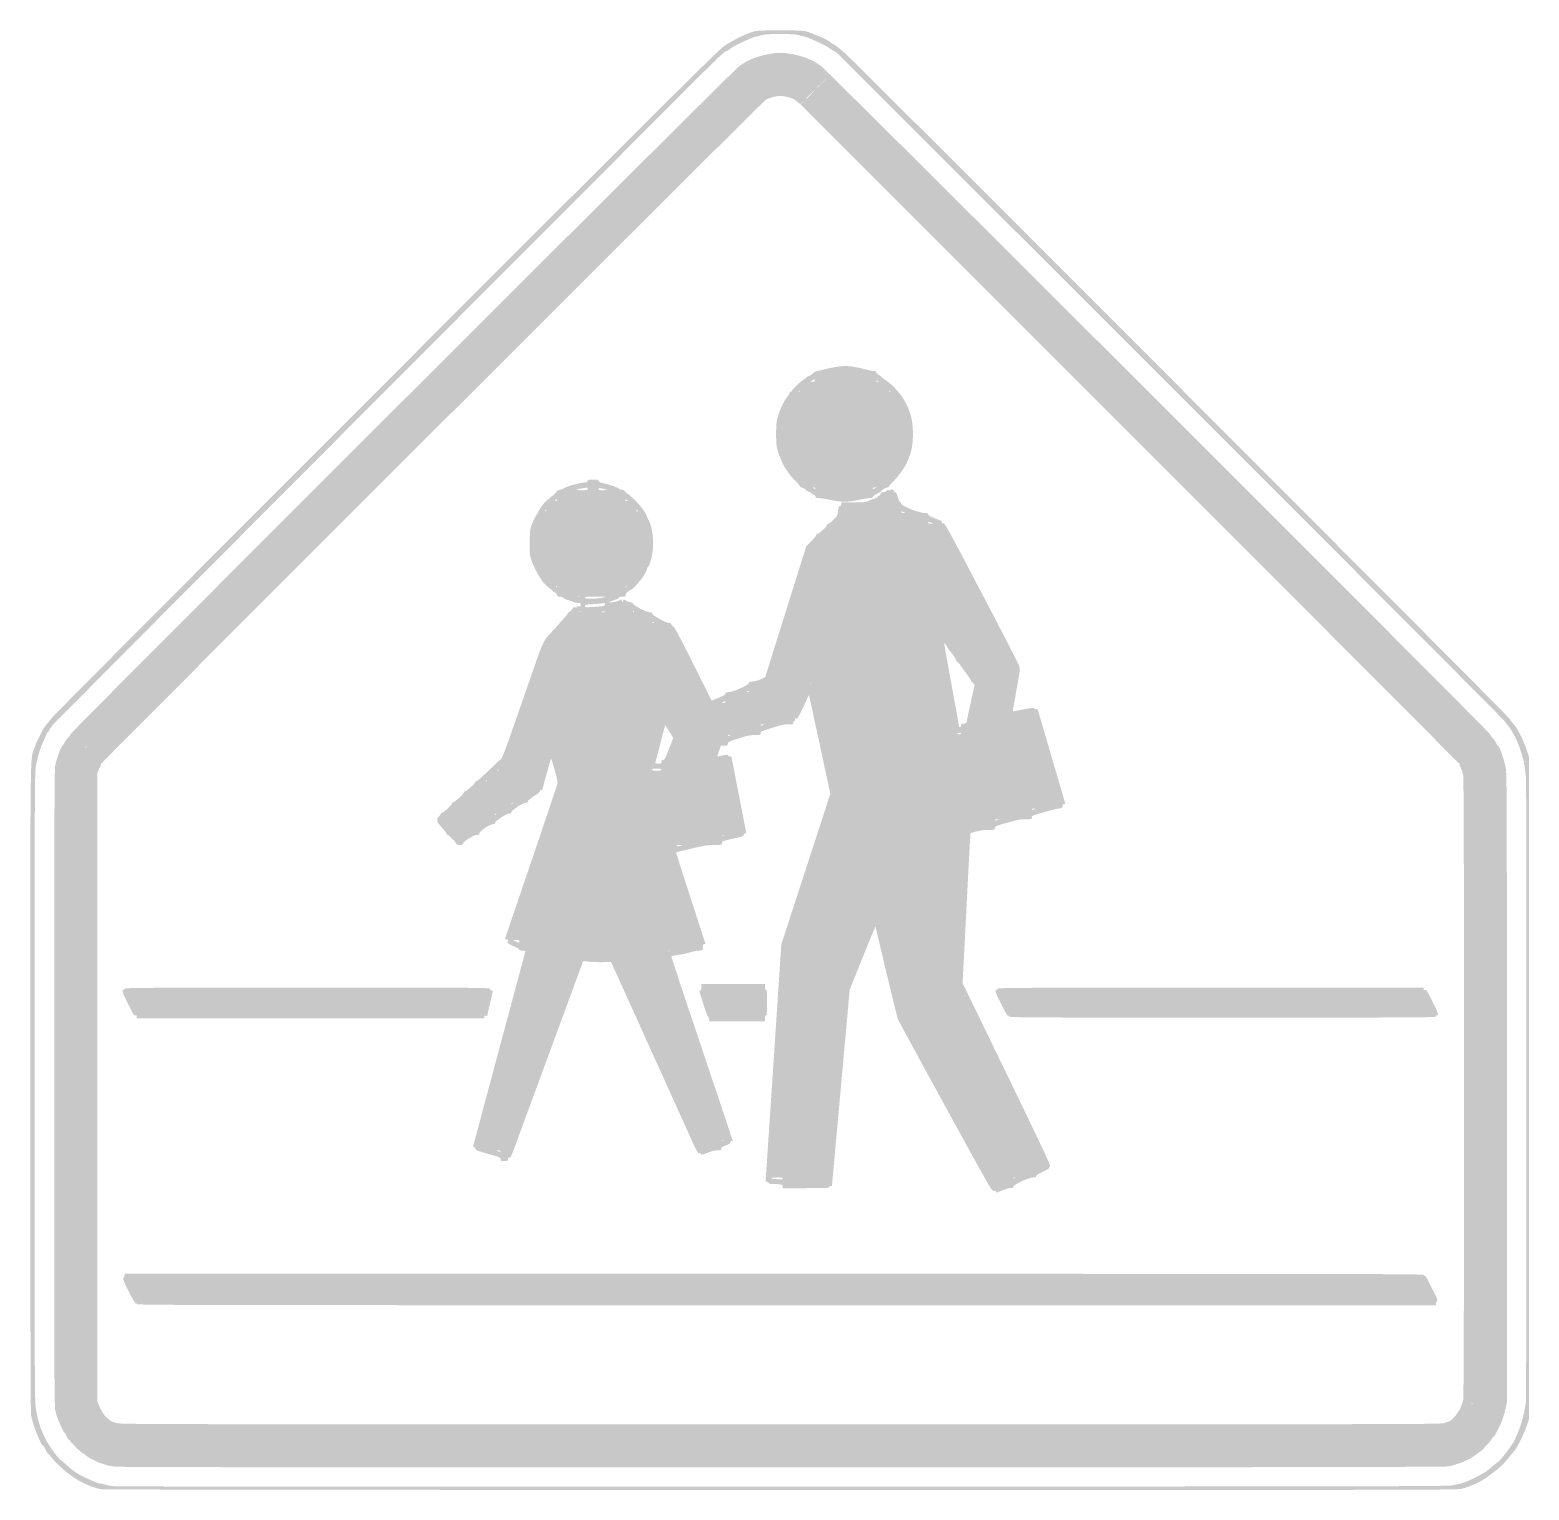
# Model space of a CAD drawing. Header units: inches. Extents: x -0.5 to 0.5, y -0.487 to 0.487.
import ezdxf

# ---------------------------------------------------------------- set-up
doc = ezdxf.new("R2010")
doc.units = ezdxf.units.IN
doc.header["$MEASUREMENT"] = 0

msp = doc.modelspace()

# ---------------------------------------------------------------- hatches: boundary and pattern name
h = msp.add_hatch(color=7)
edge = h.paths.add_edge_path()
edge.add_spline(control_points=[(-0.4531, -0.48657), (-0.46063, -0.4848), (-0.46702, -0.48179), (-0.47362, -0.4769), (-0.47809, -0.4736), (-0.48369, -0.46833), (-0.48591, -0.46536), (-0.48694, -0.46398), (-0.48796, -0.46286), (-0.48818, -0.46286), (-0.4884, -0.46286), (-0.48914, -0.46168), (-0.48982, -0.46024), (-0.49051, -0.4588), (-0.49125, -0.45762), (-0.49148, -0.45762), (-0.49281, -0.45762), (-0.49843, -0.44348), (-0.4995, -0.43741), (-0.49984, -0.43547), (-0.5, -0.36746), (-0.5, -0.21876), (-0.5, 0.01772), (-0.50023, -0.00062), (-0.49718, 0.00827), (-0.49551, 0.01317), (-0.49119, 0.02156), (-0.4893, 0.0236), (-0.48859, 0.02437), (-0.48685, 0.0265), (-0.48544, 0.02833), (-0.48403, 0.03017), (-0.38361, 0.13102), (-0.26227, 0.25246), (-0.06958, 0.44531), (-0.04109, 0.47365), (-0.03714, 0.47638), (-0.03092, 0.48067), (-0.02172, 0.48512), (-0.0166, 0.48631), (-0.01309, 0.48713), (0.01354, 0.48713), (0.01704, 0.48632), (0.02089, 0.48542), (0.03243, 0.48038), (0.03345, 0.47914), (0.03375, 0.47879), (0.03497, 0.478), (0.03616, 0.4774), (0.03736, 0.47679), (0.0409, 0.47393), (0.04405, 0.47105), (0.05474, 0.46124), (0.48349, 0.03175), (0.48617, 0.02816), (0.4876, 0.02625), (0.48927, 0.02415), (0.48987, 0.0235), (0.49093, 0.02236), (0.4921, 0.02038), (0.49485, 0.01508), (0.49556, 0.01373), (0.49695, 0.01026), (0.49795, 0.00738)], knot_values=[0, 0, 0, 0, 1, 1, 1, 2, 2, 2, 3, 3, 3, 4, 4, 4, 5, 5, 5, 6, 6, 6, 7, 7, 7, 8, 8, 8, 9, 9, 9, 10, 10, 10, 11, 11, 11, 12, 12, 12, 13, 13, 13, 14, 14, 14, 15, 15, 15, 16, 16, 16, 17, 17, 17, 18, 18, 18, 19, 19, 19, 20, 20, 20, 21, 21, 21, 21], degree=3, periodic=0)
edge.add_line((0.49795, 0.00738), (0.49976, 0.00214))
edge.add_line((0.49976, 0.00214), (0.49976, -0.21881))
edge.add_line((0.49976, -0.21881), (0.49976, -0.43976))
edge.add_line((0.49976, -0.43976), (0.49816, -0.44452))
edge.add_spline(control_points=[(0.49816, -0.44452), (0.49634, -0.44996), (0.49175, -0.4591), (0.48979, -0.4612), (0.48906, -0.46198), (0.48743, -0.46401), (0.48615, -0.46571), (0.48386, -0.46878), (0.47941, -0.47302), (0.47619, -0.47523), (0.47527, -0.47585), (0.47356, -0.47715), (0.47238, -0.47811), (0.46846, -0.48129), (0.45984, -0.48524), (0.45427, -0.4864), (0.45106, -0.48707), (0.4063, -0.48714), (-0.00024, -0.48708), (-0.2799, -0.48705), (-0.45191, -0.48685), (-0.4531, -0.48657)], knot_values=[0, 0, 0, 0, 1, 1, 1, 2, 2, 2, 3, 3, 3, 4, 4, 4, 5, 5, 5, 6, 6, 6, 7, 7, 7, 7], degree=3, periodic=0)
edge = h.paths.add_edge_path(flags=0)
edge.add_spline(control_points=[(0.44871, -0.48401), (0.4506, -0.48359), (0.45302, -0.48307), (0.4541, -0.48284), (0.45781, -0.48207), (0.46944, -0.47633), (0.47238, -0.47381), (0.47655, -0.47025), (0.47867, -0.46857), (0.47897, -0.46857), (0.47948, -0.46857), (0.48633, -0.4601), (0.48766, -0.45782), (0.48834, -0.45666), (0.48903, -0.45582), (0.48921, -0.45595), (0.48938, -0.45608), (0.48943, -0.45606), (0.48931, -0.4559), (0.48919, -0.45573), (0.48986, -0.45407), (0.49081, -0.45221), (0.49333, -0.44719), (0.49564, -0.44004), (0.49681, -0.43357)], knot_values=[0, 0, 0, 0, 1, 1, 1, 2, 2, 2, 3, 3, 3, 4, 4, 4, 5, 5, 5, 6, 6, 6, 7, 7, 7, 8, 8, 8, 8], degree=3, periodic=0)
edge.add_line((0.49681, -0.43357), (0.49784, -0.42786))
edge.add_line((0.49784, -0.42786), (0.49799, -0.22238))
edge.add_spline(control_points=[(0.49799, -0.22238), (0.4981, -0.07577), (0.498, -0.0152), (0.49763, -0.01095), (0.49697, -0.00352), (0.49619, 0.00037), (0.49412, 0.00643), (0.49127, 0.01475), (0.4888, 0.01928), (0.48354, 0.02586), (0.48182, 0.028), (0.38159, 0.12856), (0.2608, 0.24931), (0.14002, 0.37006), (0.04033, 0.4697), (0.03929, 0.47073), (0.03824, 0.47176), (0.03656, 0.47297), (0.03556, 0.47343), (0.03456, 0.4739), (0.03338, 0.47466), (0.03294, 0.47513), (0.03175, 0.47642), (0.01752, 0.48286), (0.01586, 0.48286), (0.01532, 0.48286), (0.01394, 0.48321), (0.0128, 0.48365), (0.00976, 0.48479), (-0.00925, 0.48479), (-0.01232, 0.48364), (-0.01347, 0.48321), (-0.01484, 0.48286), (-0.01538, 0.48286), (-0.01732, 0.48286), (-0.03123, 0.47639), (-0.03303, 0.47465), (-0.03378, 0.47393), (-0.03459, 0.47331), (-0.03482, 0.47327), (-0.03505, 0.47324), (-0.03546, 0.47319), (-0.03572, 0.47315), (-0.03599, 0.47312), (-0.03733, 0.47207), (-0.0387, 0.47082), (-0.04007, 0.46956), (-0.04151, 0.46826), (-0.0419, 0.46793), (-0.04512, 0.46519), (-0.48357, 0.02534), (-0.48509, 0.02333), (-0.48617, 0.02189), (-0.48733, 0.02013), (-0.48765, 0.01942), (-0.48797, 0.01871), (-0.48847, 0.01826), (-0.48876, 0.01842), (-0.48905, 0.01859), (-0.48914, 0.01856), (-0.48895, 0.01835), (-0.48877, 0.01815), (-0.48939, 0.01645), (-0.49033, 0.01459), (-0.49288, 0.00953), (-0.49517, 0.00235), (-0.49621, -0.00381), (-0.4971, -0.00916), (-0.49712, -0.01411), (-0.49713, -0.21857), (-0.49713, -0.42282), (-0.49711, -0.42799), (-0.49621, -0.43357), (-0.4948, -0.44237), (-0.49166, -0.45077), (-0.48722, -0.45757), (-0.48455, -0.46168), (-0.48092, -0.46638), (-0.48006, -0.46686), (-0.47963, -0.46709), (-0.4782, -0.46827), (-0.47688, -0.46948), (-0.47173, -0.47418), (-0.46961, -0.47572), (-0.46548, -0.47777), (-0.45874, -0.48112), (-0.45455, -0.48286), (-0.45324, -0.48286), (-0.45257, -0.48286), (-0.45109, -0.48319), (-0.44994, -0.4836), (-0.44879, -0.48401), (-0.44582, -0.48449), (-0.44333, -0.48467), (-0.44085, -0.48485), (-0.23989, -0.48495), (0.00324, -0.48488), (0.40539, -0.48478), (0.44559, -0.4847), (0.44871, -0.48401)], knot_values=[0, 0, 0, 0, 1, 1, 1, 2, 2, 2, 3, 3, 3, 4, 4, 4, 5, 5, 5, 6, 6, 6, 7, 7, 7, 8, 8, 8, 9, 9, 9, 10, 10, 10, 11, 11, 11, 12, 12, 12, 13, 13, 13, 14, 14, 14, 15, 15, 15, 16, 16, 16, 17, 17, 17, 18, 18, 18, 19, 19, 19, 20, 20, 20, 21, 21, 21, 22, 22, 22, 23, 23, 23, 24, 24, 24, 25, 25, 25, 26, 26, 26, 27, 27, 27, 28, 28, 28, 29, 29, 29, 30, 30, 30, 31, 31, 31, 32, 32, 32, 33, 33, 33, 33], degree=3, periodic=0)
edge = h.paths.add_edge_path(flags=0)
edge.add_spline(control_points=[(0.49797, -0.00066), (0.49781, -0.00051), (0.4974, -0.00049), (0.49705, -0.00063), (0.49667, -0.00078), (0.49679, -0.00089), (0.49734, -0.00091), (0.49784, -0.00094), (0.49812, -0.00082), (0.49797, -0.00066)], knot_values=[0, 0, 0, 0, 1, 1, 1, 2, 2, 2, 3, 3, 3, 3], degree=3, periodic=0)
h = msp.add_hatch(color=7)
edge = h.paths.add_edge_path()
edge.add_spline(control_points=[(-0.44305, -0.47156), (-0.44608, -0.47125), (-0.44919, -0.47066), (-0.44997, -0.47026), (-0.45074, -0.46985), (-0.45168, -0.46952), (-0.45205, -0.46952), (-0.45325, -0.46952), (-0.46164, -0.46537), (-0.46262, -0.46429), (-0.46314, -0.46371), (-0.46432, -0.46285), (-0.46524, -0.46238), (-0.46615, -0.46191), (-0.46847, -0.45984), (-0.47038, -0.45778), (-0.47502, -0.4528), (-0.47521, -0.45255), (-0.476, -0.45067), (-0.47637, -0.44978), (-0.47686, -0.44905), (-0.47708, -0.44905), (-0.47782, -0.44905), (-0.48223, -0.43883), (-0.48314, -0.435), (-0.48402, -0.43129), (-0.48405, -0.42585), (-0.48405, -0.21905), (-0.48405, -0.04571), (-0.48393, -0.00635), (-0.48342, -0.0039), (-0.48226, 0.00168), (-0.47938, 0.00952), (-0.47849, 0.00952), (-0.47828, 0.00952), (-0.47781, 0.01023), (-0.47745, 0.0111), (-0.47709, 0.01196), (-0.47623, 0.01328), (-0.47554, 0.01402), (-0.47485, 0.01477), (-0.47355, 0.01647), (-0.47265, 0.01781), (-0.47023, 0.02141), (-0.03209, 0.4592), (-0.02738, 0.46272), (-0.02217, 0.46663), (-0.01714, 0.46888), (-0.01, 0.47052), (-0.00207, 0.47233), (0.00253, 0.47233), (0.01048, 0.47053), (0.0177, 0.46888), (0.0225, 0.46674), (0.02772, 0.46283), (0.03256, 0.4592), (0.47064, 0.0215), (0.47313, 0.01781), (0.47403, 0.01647), (0.47533, 0.01477), (0.47602, 0.01402), (0.4767, 0.01328), (0.47756, 0.01196), (0.47793, 0.0111), (0.47829, 0.01023), (0.47876, 0.00952), (0.47897, 0.00952), (0.47991, 0.00952), (0.48264, 0.00193), (0.48412, -0.00479), (0.48497, -0.00867), (0.485, -0.016), (0.485, -0.21881)], knot_values=[0, 0, 0, 0, 1, 1, 1, 2, 2, 2, 3, 3, 3, 4, 4, 4, 5, 5, 5, 6, 6, 6, 7, 7, 7, 8, 8, 8, 9, 9, 9, 10, 10, 10, 11, 11, 11, 12, 12, 12, 13, 13, 13, 14, 14, 14, 15, 15, 15, 16, 16, 16, 17, 17, 17, 18, 18, 18, 19, 19, 19, 20, 20, 20, 21, 21, 21, 22, 22, 22, 23, 23, 23, 24, 24, 24, 24], degree=3, periodic=0)
edge.add_line((0.485, -0.21881), (0.485, -0.42881))
edge.add_line((0.485, -0.42881), (0.48387, -0.43375))
edge.add_spline(control_points=[(0.48387, -0.43375), (0.48288, -0.43811), (0.4813, -0.44258), (0.47999, -0.44476), (0.47975, -0.44515), (0.47898, -0.44671), (0.47828, -0.44821), (0.47759, -0.44972), (0.47685, -0.45095), (0.47665, -0.45095), (0.47645, -0.45095), (0.47554, -0.45208), (0.47462, -0.45345), (0.47371, -0.45483), (0.47219, -0.45665), (0.47124, -0.45751), (0.4703, -0.45837), (0.46952, -0.45925), (0.46952, -0.45947), (0.46952, -0.45969), (0.46861, -0.46048), (0.4675, -0.46123), (0.46639, -0.46198), (0.46461, -0.46329), (0.46355, -0.46413), (0.46158, -0.46571), (0.45379, -0.46952), (0.45255, -0.46952), (0.45217, -0.46952), (0.45124, -0.46984), (0.45049, -0.47023), (0.44974, -0.47062), (0.44713, -0.47116), (0.44468, -0.47144), (0.43783, -0.47222), (-0.43565, -0.47234), (-0.44305, -0.47156)], knot_values=[0, 0, 0, 0, 1, 1, 1, 2, 2, 2, 3, 3, 3, 4, 4, 4, 5, 5, 5, 6, 6, 6, 7, 7, 7, 8, 8, 8, 9, 9, 9, 10, 10, 10, 11, 11, 11, 12, 12, 12, 12], degree=3, periodic=0)
edge = h.paths.add_edge_path(flags=0)
edge.add_spline(control_points=[(0.44333, -0.44235), (0.44477, -0.44183), (0.44625, -0.44133), (0.44662, -0.44126), (0.44801, -0.44096), (0.45206, -0.43629), (0.45367, -0.43311), (0.4546, -0.43127), (0.45559, -0.4284), (0.45588, -0.42668), (0.45662, -0.42227), (0.45662, -0.01487), (0.45588, -0.01046), (0.45559, -0.00874), (0.4548, -0.00625), (0.45413, -0.00492), (0.45345, -0.00359), (0.45305, -0.00233), (0.45324, -0.00212), (0.45342, -0.00192), (0.45332, -0.0019), (0.45301, -0.00207), (0.45269, -0.00226), (0.45233, -0.00203), (0.45218, -0.00155), (0.45203, -0.00109), (0.35334, 0.09785), (0.23287, 0.21832)], knot_values=[0, 0, 0, 0, 1, 1, 1, 2, 2, 2, 3, 3, 3, 4, 4, 4, 5, 5, 5, 6, 6, 6, 7, 7, 7, 8, 8, 8, 9, 9, 9, 9], degree=3, periodic=0)
edge.add_line((0.23287, 0.21832), (0.01383, 0.43736))
edge.add_line((0.01383, 0.43736), (0.01512, 0.4388))
edge.add_line((0.01512, 0.4388), (0.01641, 0.44024))
edge.add_line((0.01641, 0.44024), (0.01504, 0.43897))
edge.add_line((0.01504, 0.43897), (0.01367, 0.43769))
edge.add_line((0.01367, 0.43769), (0.0122, 0.43873))
edge.add_spline(control_points=[(0.0122, 0.43873), (0.01139, 0.4393), (0.01051, 0.44002), (0.01024, 0.44033), (0.00955, 0.44115), (0.00592, 0.4424), (0.00281, 0.44288), (-0.00081, 0.44345), (-0.00492, 0.44269), (-0.00931, 0.44063), (-0.01084, 0.43992), (-0.45072, 0.00033), (-0.45166, -0.00141), (-0.45195, -0.00196), (-0.4524, -0.00224), (-0.45264, -0.00204), (-0.45289, -0.00183), (-0.45295, -0.00185), (-0.45278, -0.00206), (-0.4526, -0.00228), (-0.45308, -0.00378), (-0.45385, -0.0054)], knot_values=[0, 0, 0, 0, 1, 1, 1, 2, 2, 2, 3, 3, 3, 4, 4, 4, 5, 5, 5, 6, 6, 6, 7, 7, 7, 7], degree=3, periodic=0)
edge.add_line((-0.45385, -0.0054), (-0.45524, -0.00833))
edge.add_line((-0.45524, -0.00833), (-0.45524, -0.21816))
edge.add_line((-0.45524, -0.21816), (-0.45524, -0.428))
edge.add_line((-0.45524, -0.428), (-0.45387, -0.43136))
edge.add_spline(control_points=[(-0.45387, -0.43136), (-0.45268, -0.43427), (-0.45104, -0.4369), (-0.44956, -0.43825), (-0.44729, -0.44033), (-0.44623, -0.44121), (-0.44588, -0.44131), (-0.44566, -0.44137), (-0.4443, -0.44184), (-0.44286, -0.44236), (-0.44026, -0.4433), (-0.43715, -0.4433), (0.00024, -0.4433), (0.4395, -0.4433), (0.44072, -0.4433), (0.44333, -0.44235)], knot_values=[0, 0, 0, 0, 1, 1, 1, 2, 2, 2, 3, 3, 3, 4, 4, 4, 5, 5, 5, 5], degree=3, periodic=0)
edge = h.paths.add_edge_path(flags=0)
edge.add_spline(control_points=[(0.46225, -0.42924), (0.46209, -0.42908), (0.46168, -0.42906), (0.46134, -0.4292), (0.46096, -0.42935), (0.46107, -0.42946), (0.46163, -0.42949), (0.46213, -0.42951), (0.46241, -0.42939), (0.46225, -0.42924)], knot_values=[0, 0, 0, 0, 1, 1, 1, 2, 2, 2, 3, 3, 3, 3], degree=3, periodic=0)
edge = h.paths.add_edge_path(flags=0)
edge.add_spline(control_points=[(-0.46232, 0.00893), (-0.46173, 0.00968), (-0.46174, 0.0097), (-0.4625, 0.00911), (-0.46329, 0.00849), (-0.46355, 0.0081), (-0.46315, 0.0081), (-0.46305, 0.0081), (-0.46268, 0.00847), (-0.46232, 0.00893)], knot_values=[0, 0, 0, 0, 1, 1, 1, 2, 2, 2, 3, 3, 3, 3], degree=3, periodic=0)
edge = h.paths.add_edge_path(flags=0)
edge.add_spline(control_points=[(0.02062, 0.44405), (0.02215, 0.44575), (0.02332, 0.44714), (0.02323, 0.44714), (0.02314, 0.44714), (0.02169, 0.44575), (0.02, 0.44405), (0.01831, 0.44235), (0.01714, 0.44095), (0.01739, 0.44095), (0.01765, 0.44095), (0.0191, 0.44235), (0.02062, 0.44405)], knot_values=[0, 0, 0, 0, 1, 1, 1, 2, 2, 2, 3, 3, 3, 4, 4, 4, 4], degree=3, periodic=0)
edge = h.paths.add_edge_path(flags=0)
edge.add_line((0.02811, 0.45179), (0.03167, 0.45548))
edge.add_line((0.03167, 0.45548), (0.02798, 0.45192))
edge.add_spline(control_points=[(0.02798, 0.45192), (0.02595, 0.44996), (0.02429, 0.4483), (0.02429, 0.44823), (0.02429, 0.44788), (0.0248, 0.44836), (0.02811, 0.45179)], knot_values=[0, 0, 0, 0, 1, 1, 1, 2, 2, 2, 2], degree=3, periodic=0)
h = msp.add_hatch(color=7)
edge = h.paths.add_edge_path()
edge.add_spline(control_points=[(0.03357, 0.17359), (0.03095, 0.17421), (0.02768, 0.17473), (0.02631, 0.17474), (0.02416, 0.17476), (0.02381, 0.17489), (0.02381, 0.17568), (0.02381, 0.17619), (0.02338, 0.17674), (0.02286, 0.1769), (0.02234, 0.17707), (0.02155, 0.17757), (0.02111, 0.17801), (0.02067, 0.17845), (0.02013, 0.17884), (0.01991, 0.17887), (0.0197, 0.1789), (0.01934, 0.17896), (0.01912, 0.17899), (0.01889, 0.17902), (0.01812, 0.17959), (0.0174, 0.18026), (0.01668, 0.18093), (0.01547, 0.1816), (0.01471, 0.18175), (0.01395, 0.1819), (0.01333, 0.18231), (0.01333, 0.18265), (0.01333, 0.18299), (0.01189, 0.18474), (0.01012, 0.18653), (0.00835, 0.18832), (0.00642, 0.19053), (0.00582, 0.19144), (0.00522, 0.19235), (0.00418, 0.19395), (0.00349, 0.195), (0.00187, 0.19748), (-0.00034, 0.20272), (-0.00153, 0.2069), (-0.0023, 0.20959), (-0.00248, 0.21168), (-0.00248, 0.21762), (-0.00248, 0.22356), (-0.0023, 0.22565), (-0.00153, 0.22833), (0.00013, 0.23419), (0.00234, 0.23883), (0.00558, 0.24332), (0.00605, 0.24396), (0.00659, 0.24489), (0.00678, 0.24537), (0.00699, 0.24588), (0.00737, 0.24611), (0.00769, 0.24591), (0.00801, 0.24571), (0.00811, 0.24577), (0.00794, 0.24606), (0.00759, 0.24662), (0.01369, 0.25252), (0.01607, 0.25394), (0.01692, 0.25444), (0.01762, 0.25503), (0.01762, 0.25525), (0.01762, 0.25559), (0.01915, 0.25632), (0.02001, 0.25641), (0.02026, 0.25643), (0.02126, 0.25722), (0.02283, 0.25863), (0.0233, 0.25906), (0.02441, 0.25953), (0.0253, 0.25967), (0.02618, 0.25982), (0.02958, 0.26059), (0.03286, 0.26139), (0.04056, 0.26327), (0.04546, 0.26334), (0.05297, 0.26166), (0.05592, 0.261), (0.05899, 0.26025), (0.0598, 0.25999), (0.0606, 0.25973), (0.06194, 0.25952), (0.06277, 0.25952), (0.06394, 0.25952), (0.06429, 0.25932), (0.06429, 0.25863), (0.06429, 0.25808), (0.06484, 0.2575), (0.06571, 0.25714), (0.0665, 0.25682), (0.06714, 0.25639), (0.06714, 0.2562), (0.06714, 0.256), (0.06859, 0.25486), (0.07036, 0.25367), (0.07559, 0.25013), (0.08112, 0.24387), (0.08397, 0.23824), (0.08756, 0.23117), (0.08877, 0.22596), (0.08877, 0.21762), (0.08877, 0.20927), (0.08756, 0.20407), (0.08397, 0.19698), (0.08232, 0.19373), (0.07831, 0.18842), (0.07529, 0.18549), (0.07395, 0.18419), (0.07286, 0.18286), (0.07286, 0.18252), (0.07286, 0.18218), (0.07241, 0.1819), (0.07186, 0.1819), (0.07088, 0.1819), (0.06832, 0.18041), (0.06738, 0.17928), (0.06711, 0.17896), (0.06577, 0.17813), (0.0644, 0.17744), (0.06303, 0.17674), (0.0619, 0.17586), (0.0619, 0.17547), (0.0619, 0.17495), (0.06134, 0.17476), (0.0598, 0.17476), (0.05865, 0.17476), (0.05544, 0.17423), (0.05267, 0.17357), (0.04607, 0.17201), (0.0402, 0.17202), (0.03357, 0.17359)], knot_values=[0, 0, 0, 0, 1, 1, 1, 2, 2, 2, 3, 3, 3, 4, 4, 4, 5, 5, 5, 6, 6, 6, 7, 7, 7, 8, 8, 8, 9, 9, 9, 10, 10, 10, 11, 11, 11, 12, 12, 12, 13, 13, 13, 14, 14, 14, 15, 15, 15, 16, 16, 16, 17, 17, 17, 18, 18, 18, 19, 19, 19, 20, 20, 20, 21, 21, 21, 22, 22, 22, 23, 23, 23, 24, 24, 24, 25, 25, 25, 26, 26, 26, 27, 27, 27, 28, 28, 28, 29, 29, 29, 30, 30, 30, 31, 31, 31, 32, 32, 32, 33, 33, 33, 34, 34, 34, 35, 35, 35, 36, 36, 36, 37, 37, 37, 38, 38, 38, 39, 39, 39, 40, 40, 40, 41, 41, 41, 42, 42, 42, 43, 43, 43, 44, 44, 44, 44], degree=3, periodic=0)
edge = h.paths.add_edge_path(flags=0)
edge.add_spline(control_points=[(0.06425, 0.18173), (0.06436, 0.18183), (0.06387, 0.1819), (0.06317, 0.1819), (0.06235, 0.1819), (0.0619, 0.18165), (0.0619, 0.18117), (0.0619, 0.18057), (0.06209, 0.18054), (0.06298, 0.181), (0.06357, 0.18131), (0.06414, 0.18164), (0.06425, 0.18173)], knot_values=[0, 0, 0, 0, 1, 1, 1, 2, 2, 2, 3, 3, 3, 4, 4, 4, 4], degree=3, periodic=0)
edge = h.paths.add_edge_path(flags=0)
edge.add_spline(control_points=[(0.02381, 0.18143), (0.02381, 0.18169), (0.02333, 0.1819), (0.02274, 0.1819), (0.02187, 0.18189), (0.0218, 0.1818), (0.02238, 0.18143), (0.0233, 0.18083), (0.02381, 0.18083), (0.02381, 0.18143)], knot_values=[0, 0, 0, 0, 1, 1, 1, 2, 2, 2, 3, 3, 3, 3], degree=3, periodic=0)
edge = h.paths.add_edge_path(flags=0)
edge.add_spline(control_points=[(0.01333, 0.24619), (0.01333, 0.24645), (0.01324, 0.24667), (0.01312, 0.24667), (0.01301, 0.24667), (0.01278, 0.24645), (0.01262, 0.24619), (0.01246, 0.24593), (0.01255, 0.24571), (0.01283, 0.24571), (0.01311, 0.24571), (0.01333, 0.24593), (0.01333, 0.24619)], knot_values=[0, 0, 0, 0, 1, 1, 1, 2, 2, 2, 3, 3, 3, 4, 4, 4, 4], degree=3, periodic=0)
edge = h.paths.add_edge_path(flags=0)
edge.add_spline(control_points=[(0.07381, 0.24592), (0.07381, 0.24604), (0.0736, 0.24627), (0.07333, 0.24643), (0.07307, 0.24659), (0.07286, 0.2465), (0.07286, 0.24622), (0.07286, 0.24594), (0.07307, 0.24571), (0.07333, 0.24571), (0.0736, 0.24571), (0.07381, 0.24581), (0.07381, 0.24592)], knot_values=[0, 0, 0, 0, 1, 1, 1, 2, 2, 2, 3, 3, 3, 4, 4, 4, 4], degree=3, periodic=0)
edge = h.paths.add_edge_path(flags=0)
edge.add_spline(control_points=[(0.02333, 0.25335), (0.02333, 0.25414), (0.02318, 0.25423), (0.0225, 0.25384), (0.02029, 0.25258), (0.0202, 0.2524), (0.02179, 0.25239), (0.02303, 0.25238), (0.02333, 0.25257), (0.02333, 0.25335)], knot_values=[0, 0, 0, 0, 1, 1, 1, 2, 2, 2, 3, 3, 3, 3], degree=3, periodic=0)
edge = h.paths.add_edge_path(flags=0)
edge.add_spline(control_points=[(0.06571, 0.25286), (0.06479, 0.25345), (0.06429, 0.25345), (0.06429, 0.25286), (0.06429, 0.2526), (0.06477, 0.25238), (0.06536, 0.25239), (0.06622, 0.25239), (0.06629, 0.25248), (0.06571, 0.25286)], knot_values=[0, 0, 0, 0, 1, 1, 1, 2, 2, 2, 3, 3, 3, 3], degree=3, periodic=0)
h = msp.add_hatch(color=7)
edge = h.paths.add_edge_path()
edge.add_spline(control_points=[(0.14428, -0.28868), (0.14426, -0.28759), (0.14341, -0.28707), (0.1425, -0.28756), (0.1416, -0.28804), (0.13951, -0.28437), (0.11029, -0.23101), (0.09311, -0.19963), (0.07884, -0.17333), (0.07858, -0.17257), (0.07815, -0.17132), (0.06383, -0.11171), (0.06379, -0.11101), (0.06378, -0.11085), (0.05992, -0.12025), (0.0552, -0.1319)], knot_values=[0, 0, 0, 0, 1, 1, 1, 2, 2, 2, 3, 3, 3, 4, 4, 4, 5, 5, 5, 5], degree=3, periodic=0)
edge.add_line((0.0552, -0.1319), (0.04662, -0.1531))
edge.add_line((0.04662, -0.1531), (0.04069, -0.21857))
edge.add_spline(control_points=[(0.04069, -0.21857), (0.03743, -0.25458), (0.03476, -0.2841), (0.03476, -0.28417), (0.03476, -0.28423), (0.03433, -0.28429), (0.03381, -0.28429), (0.03328, -0.28429), (0.03286, -0.2846), (0.03286, -0.285), (0.03286, -0.28562), (0.03082, -0.28571), (0.01738, -0.28571)], knot_values=[0, 0, 0, 0, 1, 1, 1, 2, 2, 2, 3, 3, 3, 4, 4, 4, 4], degree=3, periodic=0)
edge.add_line((0.01738, -0.28571), (0.0019, -0.28571))
edge.add_line((0.0019, -0.28571), (0.0019, -0.28459))
edge.add_spline(control_points=[(0.0019, -0.28459), (0.0019, -0.28361), (0.00162, -0.28342), (-0.0003, -0.28316), (-0.00152, -0.28299), (-0.00366, -0.28286), (-0.00507, -0.28286), (-0.00702, -0.28286), (-0.00762, -0.28269), (-0.00762, -0.28214), (-0.00762, -0.28173), (-0.00805, -0.28143), (-0.00863, -0.28143), (-0.00959, -0.28143), (-0.00962, -0.28127), (-0.00933, -0.27798), (-0.00917, -0.27608), (-0.00678, -0.24044), (-0.00402, -0.19878)], knot_values=[0, 0, 0, 0, 1, 1, 1, 2, 2, 2, 3, 3, 3, 4, 4, 4, 5, 5, 5, 6, 6, 6, 6], degree=3, periodic=0)
edge.add_line((-0.00402, -0.19878), (0.00098, -0.12303))
edge.add_line((0.00098, -0.12303), (0.01733, -0.07277))
edge.add_line((0.01733, -0.07277), (0.03368, -0.0225))
edge.add_line((0.03368, -0.0225), (0.02733, 0.00696))
edge.add_spline(control_points=[(0.02733, 0.00696), (0.02384, 0.02317), (0.02063, 0.038), (0.02021, 0.03992)], knot_values=[0, 0, 0, 0, 1, 1, 1, 1], degree=3, periodic=0)
edge.add_line((0.02021, 0.03992), (0.01944, 0.04341))
edge.add_line((0.01944, 0.04341), (0.01561, 0.0353))
edge.add_spline(control_points=[(0.01561, 0.0353), (0.01209, 0.02785), (0.01169, 0.02722), (0.01084, 0.02768), (0.01003, 0.02811), (0.00995, 0.02805), (0.01023, 0.02718), (0.01045, 0.02647), (0.01033, 0.02619), (0.00979, 0.02619), (0.00932, 0.02619), (0.00905, 0.02576), (0.00905, 0.025), (0.00905, 0.02384), (0.00896, 0.02381), (0.00565, 0.02381), (0.00289, 0.02381), (0.00085, 0.02336), (-0.0053, 0.02141), (-0.01236, 0.01917), (-0.01286, 0.01893), (-0.01286, 0.01784), (-0.01286, 0.01669), (-0.01294, 0.01667), (-0.01679, 0.01663), (-0.02011, 0.0166), (-0.02177, 0.01626), (-0.02762, 0.01436), (-0.03413, 0.01225), (-0.03453, 0.01205), (-0.03467, 0.01082), (-0.03481, 0.00961), (-0.03498, 0.00952), (-0.03709, 0.00952)], knot_values=[0, 0, 0, 0, 1, 1, 1, 2, 2, 2, 3, 3, 3, 4, 4, 4, 5, 5, 5, 6, 6, 6, 7, 7, 7, 8, 8, 8, 9, 9, 9, 10, 10, 10, 11, 11, 11, 11], degree=3, periodic=0)
edge.add_line((-0.03709, 0.00952), (-0.03935, 0.00952))
edge.add_line((-0.03935, 0.00952), (-0.04061, 0.00593))
edge.add_line((-0.04061, 0.00593), (-0.04188, 0.00234))
edge.add_line((-0.04188, 0.00234), (-0.04011, 0.00265))
edge.add_spline(control_points=[(-0.04011, 0.00265), (-0.03913, 0.00282), (-0.03754, 0.00312), (-0.03658, 0.00333), (-0.03521, 0.00361), (-0.03476, 0.00354), (-0.03455, 0.00298), (-0.03438, 0.00256), (-0.03391, 0.00237), (-0.03335, 0.00251), (-0.03257, 0.00272), (-0.03235, 0.00239), (-0.03193, 0.00031), (-0.03166, -0.00104), (-0.02951, -0.01211), (-0.02715, -0.02429), (-0.02479, -0.03646), (-0.02274, -0.04702), (-0.02259, -0.04774), (-0.02235, -0.04885), (-0.02246, -0.04905), (-0.02333, -0.04905), (-0.0241, -0.04905), (-0.02428, -0.04926), (-0.02408, -0.04991), (-0.02384, -0.05067), (-0.0245, -0.05093), (-0.0294, -0.05206), (-0.0385, -0.05414), (-0.03857, -0.05417), (-0.03857, -0.0555), (-0.03857, -0.05666), (-0.03858, -0.05667), (-0.0436, -0.05667), (-0.04798, -0.05667), (-0.04989, -0.05697), (-0.05857, -0.05905), (-0.06405, -0.06036), (-0.06864, -0.06143), (-0.06879, -0.06143), (-0.06893, -0.06143), (-0.06905, -0.0618), (-0.06905, -0.06225), (-0.06905, -0.06285), (-0.05104, -0.11856), (-0.04965, -0.12226), (-0.04951, -0.12262), (-0.04983, -0.12286), (-0.05046, -0.12286), (-0.05129, -0.12286), (-0.05147, -0.12311), (-0.05139, -0.12417), (-0.05117, -0.12699), (-0.05128, -0.12714), (-0.05362, -0.12714), (-0.05483, -0.12714), (-0.05756, -0.12766), (-0.05969, -0.1283), (-0.06183, -0.12894), (-0.06555, -0.12973), (-0.06798, -0.13006), (-0.07071, -0.13043), (-0.07238, -0.13087), (-0.07238, -0.13122), (-0.07238, -0.13153), (-0.06317, -0.15926), (-0.0519, -0.19285), (-0.04064, -0.22644), (-0.03143, -0.254), (-0.03143, -0.2541), (-0.03143, -0.2542), (-0.03187, -0.25429), (-0.03241, -0.25429), (-0.03314, -0.25429), (-0.03333, -0.25451), (-0.03313, -0.25514), (-0.03291, -0.25583), (-0.03344, -0.2562), (-0.03595, -0.25714), (-0.03852, -0.2581), (-0.03905, -0.25849), (-0.03905, -0.25939), (-0.03905, -0.26039), (-0.03926, -0.26048), (-0.04167, -0.26048), (-0.04356, -0.26048), (-0.04544, -0.26094), (-0.04832, -0.2621), (-0.05213, -0.26363), (-0.05236, -0.26367), (-0.05263, -0.26281), (-0.05286, -0.2621), (-0.05311, -0.26201), (-0.05379, -0.26237), (-0.05456, -0.26278), (-0.05523, -0.26156), (-0.06009, -0.25082), (-0.06308, -0.24421), (-0.07611, -0.21541), (-0.08904, -0.18682)], knot_values=[0, 0, 0, 0, 1, 1, 1, 2, 2, 2, 3, 3, 3, 4, 4, 4, 5, 5, 5, 6, 6, 6, 7, 7, 7, 8, 8, 8, 9, 9, 9, 10, 10, 10, 11, 11, 11, 12, 12, 12, 13, 13, 13, 14, 14, 14, 15, 15, 15, 16, 16, 16, 17, 17, 17, 18, 18, 18, 19, 19, 19, 20, 20, 20, 21, 21, 21, 22, 22, 22, 23, 23, 23, 24, 24, 24, 25, 25, 25, 26, 26, 26, 27, 27, 27, 28, 28, 28, 29, 29, 29, 30, 30, 30, 31, 31, 31, 32, 32, 32, 33, 33, 33, 33], degree=3, periodic=0)
edge.add_line((-0.08904, -0.18682), (-0.11255, -0.13483))
edge.add_line((-0.11255, -0.13483), (-0.11782, -0.13491))
edge.add_spline(control_points=[(-0.11782, -0.13491), (-0.12072, -0.13496), (-0.12493, -0.13482), (-0.12717, -0.13461)], knot_values=[0, 0, 0, 0, 1, 1, 1, 1], degree=3, periodic=0)
edge.add_line((-0.12717, -0.13461), (-0.13124, -0.13422))
edge.add_line((-0.13124, -0.13422), (-0.15284, -0.19294))
edge.add_spline(control_points=[(-0.15284, -0.19294), (-0.16472, -0.22524), (-0.17559, -0.2548), (-0.17701, -0.25864), (-0.17926, -0.26471), (-0.17971, -0.26558), (-0.18051, -0.26537), (-0.18124, -0.26518), (-0.18143, -0.26538), (-0.18143, -0.26637), (-0.18143, -0.26755), (-0.18156, -0.26762), (-0.18381, -0.26762), (-0.18601, -0.26762), (-0.18619, -0.26753), (-0.18619, -0.26647), (-0.18619, -0.26523), (-0.18598, -0.26531), (-0.19798, -0.26183), (-0.20257, -0.2605), (-0.2033, -0.26015), (-0.20306, -0.25942), (-0.20286, -0.25879), (-0.20305, -0.25857), (-0.20379, -0.25857), (-0.20463, -0.25857), (-0.20473, -0.25838), (-0.20445, -0.25727), (-0.20427, -0.25655), (-0.19637, -0.22703), (-0.1869, -0.19167)], knot_values=[0, 0, 0, 0, 1, 1, 1, 2, 2, 2, 3, 3, 3, 4, 4, 4, 5, 5, 5, 6, 6, 6, 7, 7, 7, 8, 8, 8, 9, 9, 9, 10, 10, 10, 10], degree=3, periodic=0)
edge.add_line((-0.1869, -0.19167), (-0.16967, -0.12738))
edge.add_line((-0.16967, -0.12738), (-0.17174, -0.12724))
edge.add_spline(control_points=[(-0.17174, -0.12724), (-0.17294, -0.12715), (-0.17381, -0.12685), (-0.17381, -0.12652), (-0.17382, -0.12621), (-0.17473, -0.12555), (-0.17584, -0.12505), (-0.1808, -0.12284), (-0.18191, -0.12214), (-0.18164, -0.12143), (-0.1811, -0.12006), (-0.1812, -0.11978), (-0.18226, -0.11962), (-0.18285, -0.11953), (-0.18333, -0.11941), (-0.18333, -0.11936), (-0.18333, -0.1193), (-0.17553, -0.09629), (-0.16599, -0.06822), (-0.15646, -0.04014), (-0.14851, -0.01653), (-0.14834, -0.01574), (-0.14812, -0.01473), (-0.14869, -0.01198), (-0.15029, -0.00636), (-0.15154, -0.00198), (-0.15262, 0.0014), (-0.1527, 0.00116), (-0.15292, 0.00043), (-0.1575, -0.01627), (-0.15807, -0.01843), (-0.15848, -0.02), (-0.15877, -0.02037), (-0.15938, -0.02014), (-0.15995, -0.01992), (-0.16009, -0.02003), (-0.15989, -0.02056), (-0.15968, -0.02109), (-0.16078, -0.02205), (-0.16385, -0.02402), (-0.16676, -0.02589), (-0.1681, -0.02704), (-0.1681, -0.02766), (-0.1681, -0.02836), (-0.16843, -0.02857), (-0.16953, -0.02857), (-0.17143, -0.02857), (-0.17905, -0.03358), (-0.17905, -0.03483), (-0.17905, -0.0355), (-0.1794, -0.03571), (-0.18048, -0.03571), (-0.18238, -0.03571), (-0.19, -0.04073), (-0.19, -0.04198), (-0.19, -0.04264), (-0.19036, -0.04286), (-0.19143, -0.04286), (-0.19354, -0.04286), (-0.20045, -0.0475), (-0.20047, -0.04893), (-0.20047, -0.04983), (-0.20073, -0.05), (-0.20215, -0.05), (-0.20421, -0.05), (-0.2114, -0.05452), (-0.21142, -0.05583), (-0.21143, -0.0565), (-0.21185, -0.05667), (-0.21357, -0.05667), (-0.21477, -0.05667), (-0.21571, -0.05644), (-0.21571, -0.05616), (-0.21571, -0.05524), (-0.22067, -0.05), (-0.22153, -0.05), (-0.222, -0.05), (-0.22238, -0.04965), (-0.22238, -0.04923), (-0.22238, -0.04881), (-0.22389, -0.04679), (-0.22573, -0.04474), (-0.22775, -0.04251), (-0.22887, -0.0409), (-0.22856, -0.04071), (-0.22821, -0.04049), (-0.2282, -0.04021), (-0.22854, -0.0398), (-0.2289, -0.03937), (-0.22864, -0.03884), (-0.22761, -0.03785), (-0.22683, -0.0371), (-0.22619, -0.03621), (-0.22619, -0.03586), (-0.22619, -0.03552), (-0.22582, -0.03523), (-0.22536, -0.03522), (-0.2243, -0.0352), (-0.21857, -0.02979), (-0.21857, -0.02882), (-0.21857, -0.02842), (-0.21824, -0.0281), (-0.21782, -0.0281), (-0.21675, -0.0281), (-0.21095, -0.02278), (-0.21095, -0.02179), (-0.21095, -0.02133), (-0.2106, -0.02095), (-0.21017, -0.02095), (-0.20916, -0.02095), (-0.20333, -0.01584), (-0.20333, -0.01496), (-0.20333, -0.01459), (-0.20302, -0.01429), (-0.20264, -0.01429), (-0.20196, -0.01429), (-0.19796, -0.01071), (-0.19052, -0.00345), (-0.18857, -0.00155), (-0.18683, 0), (-0.18666, 0), (-0.18554, 0), (-0.18338, 0.00571), (-0.17145, 0.04017), (-0.15659, 0.08311), (-0.1586, 0.07859), (-0.1507, 0.08699), (-0.14902, 0.08878), (-0.14764, 0.09035), (-0.14763, 0.09048), (-0.14762, 0.09061), (-0.14623, 0.09219), (-0.14452, 0.094), (-0.14282, 0.0958), (-0.14143, 0.09757), (-0.14143, 0.09792), (-0.14143, 0.09828), (-0.14114, 0.09857), (-0.14079, 0.09857), (-0.14044, 0.09857), (-0.13946, 0.09944), (-0.13861, 0.1005), (-0.13736, 0.10205), (-0.13693, 0.10232), (-0.13639, 0.10187), (-0.13586, 0.10143), (-0.13571, 0.10146), (-0.13571, 0.102), (-0.13571, 0.1025), (-0.13531, 0.10263), (-0.13429, 0.10248), (-0.13301, 0.1023), (-0.13286, 0.10241), (-0.13286, 0.10352), (-0.13286, 0.1046), (-0.13305, 0.10476), (-0.1344, 0.10476), (-0.13524, 0.10476), (-0.13701, 0.10518), (-0.13832, 0.10569), (-0.13964, 0.1062), (-0.14129, 0.10674), (-0.14199, 0.10688), (-0.14269, 0.10703), (-0.14364, 0.10752), (-0.1441, 0.10798), (-0.14501, 0.10888), (-0.14506, 0.1089), (-0.14711, 0.10899), (-0.14817, 0.10903), (-0.14854, 0.1093), (-0.14866, 0.11011), (-0.14874, 0.11072), (-0.14938, 0.11146), (-0.15014, 0.11182), (-0.15087, 0.11216), (-0.15172, 0.11286), (-0.15204, 0.11337), (-0.15235, 0.11387), (-0.15283, 0.11429), (-0.1531, 0.11429), (-0.15369, 0.11429), (-0.15683, 0.11727), (-0.15836, 0.11929), (-0.16055, 0.12217), (-0.16424, 0.12909), (-0.16553, 0.13271), (-0.16678, 0.13622), (-0.16686, 0.13689), (-0.16687, 0.14452), (-0.16687, 0.14986), (-0.16666, 0.15335), (-0.16625, 0.15476), (-0.16536, 0.15778), (-0.16232, 0.16431), (-0.16192, 0.16406), (-0.16174, 0.16394), (-0.16158, 0.16411), (-0.16158, 0.16443), (-0.16155, 0.16613), (-0.15585, 0.17381), (-0.15461, 0.17381), (-0.15438, 0.17381), (-0.15376, 0.17435), (-0.15325, 0.175), (-0.15273, 0.17565), (-0.15213, 0.17619), (-0.15191, 0.17619), (-0.15139, 0.17619), (-0.14857, 0.17899), (-0.14857, 0.1795), (-0.14857, 0.17981), (-0.14692, 0.18037), (-0.14516, 0.18066), (-0.14498, 0.18069), (-0.14466, 0.18089), (-0.14444, 0.18111), (-0.14327, 0.1823), (-0.13292, 0.18524), (-0.12993, 0.18524), (-0.12888, 0.18524), (-0.12841, 0.1855), (-0.12823, 0.18619), (-0.12801, 0.18703), (-0.12758, 0.18714), (-0.12447, 0.18714), (-0.1214, 0.18714), (-0.12095, 0.18703), (-0.12095, 0.18628), (-0.12095, 0.18559), (-0.12006, 0.18521), (-0.11634, 0.18431), (-0.11196, 0.18326), (-0.10827, 0.18192), (-0.10744, 0.18109), (-0.10723, 0.18089), (-0.10692, 0.18069), (-0.10675, 0.18066), (-0.10477, 0.18034), (-0.10333, 0.17978), (-0.10333, 0.17935), (-0.10333, 0.17905), (-0.10252, 0.17829), (-0.10154, 0.17765), (-0.09727, 0.17487), (-0.0898, 0.16618), (-0.08882, 0.16286), (-0.08863, 0.1622), (-0.08807, 0.16096), (-0.08758, 0.1601), (-0.08454, 0.15481), (-0.0836, 0.14254), (-0.08564, 0.13488), (-0.0868, 0.13051), (-0.0876, 0.12851), (-0.08807, 0.12879), (-0.08824, 0.1289), (-0.08841, 0.12855), (-0.08845, 0.12802), (-0.08857, 0.12638), (-0.09096, 0.12228), (-0.09351, 0.11931), (-0.09696, 0.11531), (-0.09792, 0.11429), (-0.09825, 0.11429), (-0.09841, 0.11429), (-0.09951, 0.1136), (-0.1007, 0.11277), (-0.1022, 0.11171), (-0.10286, 0.11091), (-0.10286, 0.11015), (-0.10286, 0.10922), (-0.10312, 0.10904), (-0.10452, 0.10899), (-0.10687, 0.1089), (-0.10688, 0.1089), (-0.10781, 0.10798), (-0.10826, 0.10752), (-0.10921, 0.10702), (-0.10991, 0.10688), (-0.11062, 0.10673), (-0.11183, 0.10631), (-0.11262, 0.10595)], knot_values=[0, 0, 0, 0, 1, 1, 1, 2, 2, 2, 3, 3, 3, 4, 4, 4, 5, 5, 5, 6, 6, 6, 7, 7, 7, 8, 8, 8, 9, 9, 9, 10, 10, 10, 11, 11, 11, 12, 12, 12, 13, 13, 13, 14, 14, 14, 15, 15, 15, 16, 16, 16, 17, 17, 17, 18, 18, 18, 19, 19, 19, 20, 20, 20, 21, 21, 21, 22, 22, 22, 23, 23, 23, 24, 24, 24, 25, 25, 25, 26, 26, 26, 27, 27, 27, 28, 28, 28, 29, 29, 29, 30, 30, 30, 31, 31, 31, 32, 32, 32, 33, 33, 33, 34, 34, 34, 35, 35, 35, 36, 36, 36, 37, 37, 37, 38, 38, 38, 39, 39, 39, 40, 40, 40, 41, 41, 41, 42, 42, 42, 43, 43, 43, 44, 44, 44, 45, 45, 45, 46, 46, 46, 47, 47, 47, 48, 48, 48, 49, 49, 49, 50, 50, 50, 51, 51, 51, 52, 52, 52, 53, 53, 53, 54, 54, 54, 55, 55, 55, 56, 56, 56, 57, 57, 57, 58, 58, 58, 59, 59, 59, 60, 60, 60, 61, 61, 61, 62, 62, 62, 63, 63, 63, 64, 64, 64, 65, 65, 65, 66, 66, 66, 67, 67, 67, 68, 68, 68, 69, 69, 69, 70, 70, 70, 71, 71, 71, 72, 72, 72, 73, 73, 73, 74, 74, 74, 75, 75, 75, 76, 76, 76, 77, 77, 77, 78, 78, 78, 79, 79, 79, 80, 80, 80, 81, 81, 81, 82, 82, 82, 83, 83, 83, 84, 84, 84, 85, 85, 85, 86, 86, 86, 87, 87, 87, 88, 88, 88, 89, 89, 89, 90, 90, 90, 91, 91, 91, 92, 92, 92, 93, 93, 93, 94, 94, 94, 94], degree=3, periodic=0)
edge.add_line((-0.11262, 0.10595), (-0.11405, 0.1053))
edge.add_line((-0.11405, 0.1053), (-0.11206, 0.10527))
edge.add_spline(control_points=[(-0.11206, 0.10527), (-0.11097, 0.10525), (-0.10912, 0.10565), (-0.10795, 0.10615)], knot_values=[0, 0, 0, 0, 1, 1, 1, 1], degree=3, periodic=0)
edge.add_line((-0.10795, 0.10615), (-0.10582, 0.10706))
edge.add_line((-0.10582, 0.10706), (-0.10536, 0.10603))
edge.add_line((-0.10536, 0.10603), (-0.1049, 0.105))
edge.add_line((-0.1049, 0.105), (-0.10456, 0.10607))
edge.add_line((-0.10456, 0.10607), (-0.10423, 0.10713))
edge.add_line((-0.10423, 0.10713), (-0.10237, 0.10618))
edge.add_spline(control_points=[(-0.10237, 0.10618), (-0.10135, 0.10566), (-0.09999, 0.10524), (-0.09936, 0.10524), (-0.09867, 0.10524), (-0.09811, 0.10491), (-0.09798, 0.1044), (-0.09763, 0.10316), (-0.0889, 0.09857), (-0.08689, 0.09857), (-0.08561, 0.09857), (-0.08524, 0.09838), (-0.08524, 0.0977), (-0.08524, 0.09654), (-0.07595, 0.09143), (-0.07386, 0.09143), (-0.07274, 0.09143), (-0.07238, 0.09121), (-0.07238, 0.09055), (-0.07238, 0.09007), (-0.07185, 0.08943), (-0.0712, 0.08914), (-0.07027, 0.08871), (-0.06742, 0.08341), (-0.05781, 0.06418), (-0.0511, 0.05075), (-0.04556, 0.03971), (-0.04551, 0.03965), (-0.04545, 0.03959), (-0.04333, 0.04043), (-0.0408, 0.04151), (-0.03737, 0.04299), (-0.03619, 0.04372), (-0.03619, 0.04437), (-0.03619, 0.04507), (-0.0358, 0.04524), (-0.03417, 0.04527), (-0.03117, 0.04531), (-0.02077, 0.04996), (-0.02056, 0.05136), (-0.02043, 0.05224), (-0.02009, 0.05238), (-0.01818, 0.05239), (-0.01677, 0.0524), (-0.01482, 0.05292), (-0.01287, 0.05379)], knot_values=[0, 0, 0, 0, 1, 1, 1, 2, 2, 2, 3, 3, 3, 4, 4, 4, 5, 5, 5, 6, 6, 6, 7, 7, 7, 8, 8, 8, 9, 9, 9, 10, 10, 10, 11, 11, 11, 12, 12, 12, 13, 13, 13, 14, 14, 14, 15, 15, 15, 15], degree=3, periodic=0)
edge.add_line((-0.01287, 0.05379), (-0.00979, 0.05517))
edge.add_line((-0.00979, 0.05517), (0.0039, 0.09887))
edge.add_line((0.0039, 0.09887), (0.0176, 0.14258))
edge.add_line((0.0176, 0.14258), (0.02094, 0.14594))
edge.add_spline(control_points=[(0.02094, 0.14594), (0.02278, 0.14779), (0.02429, 0.14968), (0.02429, 0.15013), (0.02429, 0.15058), (0.02463, 0.15095), (0.02505, 0.15095), (0.02621, 0.15095), (0.03143, 0.15567), (0.03143, 0.15671), (0.03143, 0.15726), (0.03176, 0.15762), (0.03228, 0.15762), (0.03274, 0.15762), (0.03434, 0.15885), (0.03583, 0.16036), (0.03844, 0.16301), (0.03854, 0.1632), (0.03885, 0.16631), (0.03913, 0.16901), (0.03932, 0.16952), (0.04007, 0.16952), (0.04069, 0.16952), (0.04095, 0.16987), (0.04095, 0.17071)], knot_values=[0, 0, 0, 0, 1, 1, 1, 2, 2, 2, 3, 3, 3, 4, 4, 4, 5, 5, 5, 6, 6, 6, 7, 7, 7, 8, 8, 8, 8], degree=3, periodic=0)
edge.add_line((0.04095, 0.17071), (0.04095, 0.1719))
edge.add_line((0.04095, 0.1719), (0.04906, 0.1719))
edge.add_spline(control_points=[(0.04906, 0.1719), (0.05677, 0.1719), (0.05729, 0.17196), (0.05952, 0.1731), (0.06082, 0.17375), (0.0623, 0.17429), (0.06282, 0.17429), (0.06334, 0.17429), (0.06434, 0.17482), (0.06505, 0.17548), (0.06575, 0.17613), (0.06651, 0.17667), (0.06674, 0.17667), (0.06696, 0.17667), (0.06714, 0.1771), (0.06714, 0.17762), (0.06714, 0.17835), (0.06746, 0.17857), (0.06851, 0.17857), (0.06926, 0.17857), (0.0704, 0.17899), (0.07105, 0.1795), (0.07184, 0.18012), (0.0724, 0.18027), (0.07271, 0.17996), (0.07302, 0.17964), (0.07338, 0.17972), (0.07378, 0.1802), (0.07431, 0.18084), (0.0745, 0.18083), (0.07552, 0.18017), (0.07614, 0.17976), (0.07652, 0.17919), (0.07635, 0.17891), (0.07615, 0.1786), (0.07633, 0.17852), (0.07683, 0.17871), (0.07748, 0.17896), (0.07781, 0.17837), (0.07867, 0.17546), (0.07924, 0.17351), (0.07998, 0.1719), (0.0803, 0.1719), (0.08062, 0.1719), (0.08095, 0.17145), (0.08104, 0.17089), (0.08125, 0.16946), (0.09326, 0.16476), (0.09671, 0.16476), (0.0987, 0.16476), (0.09905, 0.16462), (0.09905, 0.16385), (0.09905, 0.16313), (0.10007, 0.16255), (0.10381, 0.16112), (0.10785, 0.15958), (0.10852, 0.15917), (0.10829, 0.15842), (0.10805, 0.15766), (0.10814, 0.15761), (0.10895, 0.15804), (0.10983, 0.15851), (0.11163, 0.15524), (0.13517, 0.11037), (0.151, 0.08019), (0.16025, 0.06206), (0.15993, 0.06186), (0.15957, 0.06164), (0.15957, 0.06149), (0.15995, 0.06137), (0.16031, 0.06124), (0.15966, 0.05668), (0.15788, 0.04692), (0.15645, 0.03908), (0.15534, 0.0326), (0.15542, 0.03252), (0.15549, 0.03245), (0.15869, 0.03299), (0.16252, 0.03373), (0.1684, 0.03486), (0.16953, 0.03496), (0.16975, 0.03439), (0.1699, 0.03398), (0.17039, 0.0338), (0.17094, 0.03394), (0.17154, 0.0341), (0.17196, 0.03391), (0.17211, 0.0334), (0.17224, 0.03297), (0.17633, 0.01901), (0.18119, 0.00238), (0.18605, -0.01425), (0.19015, -0.02823), (0.19029, -0.02869), (0.19047, -0.02931), (0.19027, -0.02952), (0.1895, -0.02952), (0.18876, -0.02952), (0.18855, -0.02973), (0.18876, -0.03027), (0.18917, -0.03136), (0.18792, -0.03238), (0.18618, -0.03238), (0.18535, -0.03238), (0.18238, -0.03304), (0.17959, -0.03384), (0.16737, -0.03736), (0.1681, -0.03708), (0.1681, -0.03835), (0.1681, -0.03951), (0.16804, -0.03952), (0.16393, -0.03952), (0.16038, -0.03953), (0.15856, -0.03987), (0.15167, -0.04183), (0.14394, -0.04403), (0.14356, -0.0442), (0.14342, -0.0454), (0.14327, -0.04666), (0.14326, -0.04667), (0.13914, -0.04666), (0.13631, -0.04665), (0.13377, -0.04698), (0.13111, -0.04771)], knot_values=[0, 0, 0, 0, 1, 1, 1, 2, 2, 2, 3, 3, 3, 4, 4, 4, 5, 5, 5, 6, 6, 6, 7, 7, 7, 8, 8, 8, 9, 9, 9, 10, 10, 10, 11, 11, 11, 12, 12, 12, 13, 13, 13, 14, 14, 14, 15, 15, 15, 16, 16, 16, 17, 17, 17, 18, 18, 18, 19, 19, 19, 20, 20, 20, 21, 21, 21, 22, 22, 22, 23, 23, 23, 24, 24, 24, 25, 25, 25, 26, 26, 26, 27, 27, 27, 28, 28, 28, 29, 29, 29, 30, 30, 30, 31, 31, 31, 32, 32, 32, 33, 33, 33, 34, 34, 34, 35, 35, 35, 36, 36, 36, 37, 37, 37, 38, 38, 38, 39, 39, 39, 40, 40, 40, 41, 41, 41, 41], degree=3, periodic=0)
edge.add_line((0.13111, -0.04771), (0.12721, -0.04877))
edge.add_line((0.12721, -0.04877), (0.12693, -0.0526))
edge.add_spline(control_points=[(0.12693, -0.0526), (0.12677, -0.05471), (0.12558, -0.07723), (0.12428, -0.10265)], knot_values=[0, 0, 0, 0, 1, 1, 1, 1], degree=3, periodic=0)
edge.add_line((0.12428, -0.10265), (0.12191, -0.14886))
edge.add_line((0.12191, -0.14886), (0.15143, -0.20977))
edge.add_spline(control_points=[(0.15143, -0.20977), (0.17502, -0.25845), (0.18081, -0.27076), (0.18026, -0.27107), (0.17987, -0.27128), (0.17966, -0.27172), (0.17979, -0.27204), (0.17993, -0.27241), (0.17833, -0.27341), (0.17548, -0.27471), (0.17211, -0.27626), (0.17095, -0.27702), (0.17095, -0.27768), (0.17095, -0.27841), (0.17058, -0.27858), (0.16893, -0.27859), (0.16596, -0.27863), (0.15601, -0.28323), (0.1558, -0.28467), (0.15567, -0.28556), (0.15534, -0.28571), (0.1536, -0.28571), (0.15227, -0.28571), (0.15027, -0.2863), (0.14792, -0.28737), (0.14592, -0.28828), (0.14428, -0.28887), (0.14428, -0.28868)], knot_values=[0, 0, 0, 0, 1, 1, 1, 2, 2, 2, 3, 3, 3, 4, 4, 4, 5, 5, 5, 6, 6, 6, 7, 7, 7, 8, 8, 8, 9, 9, 9, 9], degree=3, periodic=0)
edge = h.paths.add_edge_path(flags=0)
edge.add_spline(control_points=[(0.0019, -0.27929), (0.0019, -0.27871), (0.00116, -0.27857), (-0.0019, -0.27857), (-0.00627, -0.27857), (-0.00709, -0.27939), (-0.00298, -0.27965), (-0.00147, -0.27974), (0.00024, -0.27986), (0.00083, -0.27991), (0.00151, -0.27997), (0.0019, -0.27974), (0.0019, -0.27929)], knot_values=[0, 0, 0, 0, 1, 1, 1, 2, 2, 2, 3, 3, 3, 4, 4, 4, 4], degree=3, periodic=0)
edge = h.paths.add_edge_path(flags=0)
edge.add_spline(control_points=[(0.15714, -0.27876), (0.15714, -0.27866), (0.15682, -0.27857), (0.15643, -0.27857), (0.15604, -0.27857), (0.15571, -0.27878), (0.15571, -0.27903), (0.15571, -0.27929), (0.15604, -0.27937), (0.15643, -0.27922), (0.15682, -0.27907), (0.15714, -0.27886), (0.15714, -0.27876)], knot_values=[0, 0, 0, 0, 1, 1, 1, 2, 2, 2, 3, 3, 3, 4, 4, 4, 4], degree=3, periodic=0)
edge = h.paths.add_edge_path(flags=0)
edge.add_spline(control_points=[(-0.18619, -0.26095), (-0.18619, -0.26069), (-0.18689, -0.26049), (-0.18774, -0.26051), (-0.18904, -0.26054), (-0.18913, -0.26061), (-0.18833, -0.26095), (-0.18702, -0.26152), (-0.18619, -0.26152), (-0.18619, -0.26095)], knot_values=[0, 0, 0, 0, 1, 1, 1, 2, 2, 2, 3, 3, 3, 3], degree=3, periodic=0)
edge = h.paths.add_edge_path(flags=0)
edge.add_spline(control_points=[(-0.03775, -0.254), (-0.03791, -0.25384), (-0.03832, -0.25382), (-0.03866, -0.25396), (-0.03904, -0.25411), (-0.03893, -0.25423), (-0.03837, -0.25425), (-0.03787, -0.25427), (-0.03759, -0.25416), (-0.03775, -0.254)], knot_values=[0, 0, 0, 0, 1, 1, 1, 2, 2, 2, 3, 3, 3, 3], degree=3, periodic=0)
edge = h.paths.add_edge_path(flags=0)
edge.add_spline(control_points=[(-0.07346, -0.12733), (-0.07362, -0.12717), (-0.07403, -0.12716), (-0.07438, -0.12729), (-0.07475, -0.12745), (-0.07464, -0.12756), (-0.07409, -0.12758), (-0.07359, -0.1276), (-0.0733, -0.12749), (-0.07346, -0.12733)], knot_values=[0, 0, 0, 0, 1, 1, 1, 2, 2, 2, 3, 3, 3, 3], degree=3, periodic=0)
edge = h.paths.add_edge_path(flags=0)
edge.add_spline(control_points=[(-0.17381, -0.12095), (-0.17381, -0.12013), (-0.17412, -0.12), (-0.17607, -0.12003), (-0.17809, -0.12006), (-0.17821, -0.12012), (-0.17714, -0.12056), (-0.17649, -0.12083), (-0.17563, -0.12123), (-0.17524, -0.12145), (-0.17411, -0.12208), (-0.17381, -0.12197), (-0.17381, -0.12095)], knot_values=[0, 0, 0, 0, 1, 1, 1, 2, 2, 2, 3, 3, 3, 4, 4, 4, 4], degree=3, periodic=0)
edge = h.paths.add_edge_path(flags=0)
edge.add_spline(control_points=[(-0.06571, -0.05714), (-0.06474, -0.05683), (-0.06494, -0.05675), (-0.06679, -0.05671), (-0.06803, -0.05669), (-0.06905, -0.05688), (-0.06905, -0.05714), (-0.06905, -0.05769), (-0.06744, -0.05769), (-0.06571, -0.05714)], knot_values=[0, 0, 0, 0, 1, 1, 1, 2, 2, 2, 3, 3, 3, 3], degree=3, periodic=0)
edge = h.paths.add_edge_path(flags=0)
edge.add_spline(control_points=[(-0.03727, -0.05019), (-0.03743, -0.05003), (-0.03784, -0.05001), (-0.03818, -0.05015), (-0.03856, -0.0503), (-0.03845, -0.05042), (-0.0379, -0.05044), (-0.03739, -0.05046), (-0.03711, -0.05035), (-0.03727, -0.05019)], knot_values=[0, 0, 0, 0, 1, 1, 1, 2, 2, 2, 3, 3, 3, 3], degree=3, periodic=0)
edge = h.paths.add_edge_path(flags=0)
edge.add_spline(control_points=[(0.14615, -0.03969), (0.14626, -0.0396), (0.14567, -0.03952), (0.14484, -0.03952), (0.14401, -0.03952), (0.14333, -0.03974), (0.14333, -0.04001), (0.14333, -0.04044), (0.14558, -0.04019), (0.14615, -0.03969)], knot_values=[0, 0, 0, 0, 1, 1, 1, 2, 2, 2, 3, 3, 3, 3], degree=3, periodic=0)
edge = h.paths.add_edge_path(flags=0)
edge.add_spline(control_points=[(-0.18929, -0.03619), (-0.18912, -0.03593), (-0.18922, -0.03571), (-0.1895, -0.03571), (-0.18977, -0.03571), (-0.19, -0.03593), (-0.19, -0.03619), (-0.19, -0.03645), (-0.18991, -0.03667), (-0.18979, -0.03667), (-0.18967, -0.03667), (-0.18945, -0.03645), (-0.18929, -0.03619)], knot_values=[0, 0, 0, 0, 1, 1, 1, 2, 2, 2, 3, 3, 3, 4, 4, 4, 4], degree=3, periodic=0)
edge = h.paths.add_edge_path(flags=0)
edge.add_spline(control_points=[(0.17024, -0.03286), (0.17104, -0.03251), (0.17094, -0.03244), (0.16964, -0.03241), (0.16879, -0.0324), (0.1681, -0.0326), (0.1681, -0.03286), (0.1681, -0.03342), (0.16892, -0.03342), (0.17024, -0.03286)], knot_values=[0, 0, 0, 0, 1, 1, 1, 2, 2, 2, 3, 3, 3, 3], degree=3, periodic=0)
edge = h.paths.add_edge_path(flags=0)
edge.add_spline(control_points=[(-0.17833, -0.02905), (-0.17817, -0.02879), (-0.17827, -0.02857), (-0.17854, -0.02857), (-0.17882, -0.02857), (-0.17905, -0.02879), (-0.17905, -0.02905), (-0.17905, -0.02931), (-0.17895, -0.02952), (-0.17884, -0.02952), (-0.17872, -0.02952), (-0.1785, -0.02931), (-0.17833, -0.02905)], knot_values=[0, 0, 0, 0, 1, 1, 1, 2, 2, 2, 3, 3, 3, 4, 4, 4, 4], degree=3, periodic=0)
edge = h.paths.add_edge_path(flags=0)
edge.add_spline(control_points=[(-0.19524, -0.01381), (-0.19524, -0.01355), (-0.19533, -0.01333), (-0.19545, -0.01333), (-0.19556, -0.01333), (-0.19579, -0.01355), (-0.19595, -0.01381), (-0.19611, -0.01407), (-0.19602, -0.01429), (-0.19574, -0.01429), (-0.19547, -0.01429), (-0.19524, -0.01407), (-0.19524, -0.01381)], knot_values=[0, 0, 0, 0, 1, 1, 1, 2, 2, 2, 3, 3, 3, 4, 4, 4, 4], degree=3, periodic=0)
edge = h.paths.add_edge_path(flags=0)
edge.add_spline(control_points=[(-0.18762, -0.00667), (-0.18762, -0.0064), (-0.18771, -0.00619), (-0.18783, -0.00619), (-0.18794, -0.00619), (-0.18817, -0.0064), (-0.18833, -0.00667), (-0.1885, -0.00693), (-0.1884, -0.00714), (-0.18812, -0.00714), (-0.18785, -0.00714), (-0.18762, -0.00693), (-0.18762, -0.00667)], knot_values=[0, 0, 0, 0, 1, 1, 1, 2, 2, 2, 3, 3, 3, 4, 4, 4, 4], degree=3, periodic=0)
edge = h.paths.add_edge_path(flags=0)
edge.add_spline(control_points=[(-0.07905, -0.00643), (-0.07905, -0.00587), (-0.07971, -0.00571), (-0.08214, -0.00571), (-0.08458, -0.00571), (-0.08524, -0.00587), (-0.08524, -0.00643), (-0.08524, -0.00699), (-0.08458, -0.00714), (-0.08214, -0.00714), (-0.07971, -0.00714), (-0.07905, -0.00699), (-0.07905, -0.00643)], knot_values=[0, 0, 0, 0, 1, 1, 1, 2, 2, 2, 3, 3, 3, 4, 4, 4, 4], degree=3, periodic=0)
edge = h.paths.add_edge_path(flags=0)
edge.add_spline(control_points=[(-0.07905, -0.00119), (-0.07905, -0.00026), (-0.0788, 0), (-0.07793, 0), (-0.07694, 0), (-0.07652, 0.00078), (-0.07396, 0.00734)], knot_values=[0, 0, 0, 0, 1, 1, 1, 2, 2, 2, 2], degree=3, periodic=0)
edge.add_line((-0.07396, 0.00734), (-0.0711, 0.01467))
edge.add_line((-0.0711, 0.01467), (-0.07279, 0.01745))
edge.add_spline(control_points=[(-0.07279, 0.01745), (-0.07371, 0.01899), (-0.07459, 0.02035), (-0.07475, 0.02048), (-0.0749, 0.02061), (-0.07529, 0.02133), (-0.07562, 0.02209), (-0.07595, 0.02284), (-0.07631, 0.02338), (-0.07641, 0.02328), (-0.07651, 0.02318), (-0.07801, 0.01763), (-0.07975, 0.01095), (-0.08148, 0.00427), (-0.08299, -0.00146), (-0.0831, -0.00179), (-0.08324, -0.0022), (-0.08267, -0.00238), (-0.08118, -0.00238), (-0.07922, -0.00238), (-0.07905, -0.00228), (-0.07905, -0.00119)], knot_values=[0, 0, 0, 0, 1, 1, 1, 2, 2, 2, 3, 3, 3, 4, 4, 4, 5, 5, 5, 6, 6, 6, 7, 7, 7, 7], degree=3, periodic=0)
edge = h.paths.add_edge_path(flags=0)
edge.add_spline(control_points=[(-0.03286, 0.01648), (-0.03286, 0.01658), (-0.03329, 0.01667), (-0.03381, 0.01667), (-0.03433, 0.01667), (-0.03476, 0.01647), (-0.03476, 0.01624), (-0.03476, 0.016), (-0.03433, 0.01592), (-0.03381, 0.01605), (-0.03329, 0.01619), (-0.03286, 0.01638), (-0.03286, 0.01648)], knot_values=[0, 0, 0, 0, 1, 1, 1, 2, 2, 2, 3, 3, 3, 4, 4, 4, 4], degree=3, periodic=0)
edge = h.paths.add_edge_path(flags=0)
edge.add_spline(control_points=[(0.12095, 0.01779), (0.12095, 0.01823), (0.12056, 0.01836), (0.11975, 0.01821), (0.11799, 0.01787), (0.11781, 0.01714), (0.1195, 0.01714), (0.12041, 0.01714), (0.12095, 0.01739), (0.12095, 0.01779)], knot_values=[0, 0, 0, 0, 1, 1, 1, 2, 2, 2, 3, 3, 3, 3], degree=3, periodic=0)
edge = h.paths.add_edge_path(flags=0)
edge.add_spline(control_points=[(0.12095, 0.0231), (0.12095, 0.02414), (0.12116, 0.02429), (0.12261, 0.02429), (0.12394, 0.02429), (0.12432, 0.0245), (0.12452, 0.02536), (0.12466, 0.02595), (0.12594, 0.03179), (0.12736, 0.03833)], knot_values=[0, 0, 0, 0, 1, 1, 1, 2, 2, 2, 3, 3, 3, 3], degree=3, periodic=0)
edge.add_line((0.12736, 0.03833), (0.12995, 0.05024))
edge.add_line((0.12995, 0.05024), (0.12879, 0.05129))
edge.add_spline(control_points=[(0.12879, 0.05129), (0.12814, 0.05186), (0.12762, 0.05257), (0.12762, 0.05285), (0.12762, 0.0533), (0.12414, 0.05837), (0.12337, 0.05905), (0.12322, 0.05918), (0.12213, 0.06073), (0.12095, 0.06249), (0.11977, 0.06425), (0.11854, 0.0657), (0.11821, 0.0657), (0.11789, 0.06571), (0.11762, 0.06605), (0.11762, 0.06645), (0.11762, 0.0673), (0.11382, 0.07286), (0.11324, 0.07286), (0.11303, 0.07286), (0.11286, 0.07309), (0.11286, 0.07337), (0.11286, 0.074), (0.10992, 0.07817), (0.10965, 0.07791), (0.10955, 0.07781), (0.11173, 0.06539), (0.1145, 0.05031), (0.11726, 0.03523), (0.11952, 0.02267), (0.11952, 0.0224), (0.11952, 0.02213), (0.11985, 0.0219), (0.12024, 0.0219), (0.12068, 0.0219), (0.12095, 0.02235), (0.12095, 0.0231)], knot_values=[0, 0, 0, 0, 1, 1, 1, 2, 2, 2, 3, 3, 3, 4, 4, 4, 5, 5, 5, 6, 6, 6, 7, 7, 7, 8, 8, 8, 9, 9, 9, 10, 10, 10, 11, 11, 11, 12, 12, 12, 12], degree=3, periodic=0)
edge = h.paths.add_edge_path(flags=0)
edge.add_spline(control_points=[(-0.01119, 0.02333), (-0.01035, 0.0237), (-0.01039, 0.02375), (-0.01155, 0.02378), (-0.01227, 0.02379), (-0.01286, 0.0236), (-0.01286, 0.02333), (-0.01286, 0.02277), (-0.01249, 0.02277), (-0.01119, 0.02333)], knot_values=[0, 0, 0, 0, 1, 1, 1, 2, 2, 2, 3, 3, 3, 3], degree=3, periodic=0)
edge = h.paths.add_edge_path(flags=0)
edge.add_spline(control_points=[(-0.03619, 0.03883), (-0.03619, 0.03943), (-0.03637, 0.03946), (-0.03726, 0.039), (-0.03884, 0.03818), (-0.03886, 0.0381), (-0.03746, 0.0381), (-0.03664, 0.0381), (-0.03619, 0.03835), (-0.03619, 0.03883)], knot_values=[0, 0, 0, 0, 1, 1, 1, 2, 2, 2, 3, 3, 3, 3], degree=3, periodic=0)
edge = h.paths.add_edge_path(flags=0)
edge.add_spline(control_points=[(-0.02048, 0.04571), (-0.02048, 0.04631), (-0.02098, 0.04631), (-0.0219, 0.04571), (-0.02248, 0.04534), (-0.02241, 0.04525), (-0.02155, 0.04525), (-0.02096, 0.04524), (-0.02048, 0.04545), (-0.02048, 0.04571)], knot_values=[0, 0, 0, 0, 1, 1, 1, 2, 2, 2, 3, 3, 3, 3], degree=3, periodic=0)
edge = h.paths.add_edge_path(flags=0)
edge.add_spline(control_points=[(0.02033, 0.05152), (0.02017, 0.0519), (0.02006, 0.05178), (0.02004, 0.05123), (0.02002, 0.05073), (0.02013, 0.05045), (0.02029, 0.05061), (0.02045, 0.05076), (0.02046, 0.05117), (0.02033, 0.05152)], knot_values=[0, 0, 0, 0, 1, 1, 1, 2, 2, 2, 3, 3, 3, 3], degree=3, periodic=0)
edge = h.paths.add_edge_path(flags=0)
edge.add_spline(control_points=[(-0.08381, 0.09162), (-0.08381, 0.09172), (-0.08413, 0.09193), (-0.08452, 0.09208), (-0.08492, 0.09223), (-0.08524, 0.09214), (-0.08524, 0.09189), (-0.08524, 0.09164), (-0.08492, 0.09143), (-0.08452, 0.09143), (-0.08413, 0.09143), (-0.08381, 0.09151), (-0.08381, 0.09162)], knot_values=[0, 0, 0, 0, 1, 1, 1, 2, 2, 2, 3, 3, 3, 4, 4, 4, 4], degree=3, periodic=0)
edge = h.paths.add_edge_path(flags=0)
edge.add_spline(control_points=[(-0.13249, 0.0989), (-0.13295, 0.09902), (-0.13381, 0.09902), (-0.1344, 0.09891), (-0.13499, 0.09879), (-0.13462, 0.0987), (-0.13357, 0.09869), (-0.13252, 0.09869), (-0.13204, 0.09878), (-0.13249, 0.0989)], knot_values=[0, 0, 0, 0, 1, 1, 1, 2, 2, 2, 3, 3, 3, 3], degree=3, periodic=0)
edge = h.paths.add_edge_path(flags=0)
edge.add_spline(control_points=[(-0.11667, 0.09898), (-0.11667, 0.09921), (-0.1172, 0.09929), (-0.11786, 0.09916), (-0.11851, 0.09904), (-0.11905, 0.09885), (-0.11905, 0.09875), (-0.11905, 0.09865), (-0.11851, 0.09857), (-0.11786, 0.09857), (-0.1172, 0.09857), (-0.11667, 0.09876), (-0.11667, 0.09898)], knot_values=[0, 0, 0, 0, 1, 1, 1, 2, 2, 2, 3, 3, 3, 4, 4, 4, 4], degree=3, periodic=0)
edge = h.paths.add_edge_path(flags=0)
edge.add_spline(control_points=[(-0.09714, 0.09878), (-0.09714, 0.0989), (-0.09736, 0.09912), (-0.09762, 0.09929), (-0.09788, 0.09945), (-0.0981, 0.09935), (-0.0981, 0.09908), (-0.0981, 0.0988), (-0.09788, 0.09857), (-0.09762, 0.09857), (-0.09736, 0.09857), (-0.09714, 0.09867), (-0.09714, 0.09878)], knot_values=[0, 0, 0, 0, 1, 1, 1, 2, 2, 2, 3, 3, 3, 4, 4, 4, 4], degree=3, periodic=0)
edge = h.paths.add_edge_path(flags=0)
edge.add_spline(control_points=[(-0.11821, 0.10269), (-0.11707, 0.10289), (-0.11667, 0.10321), (-0.11667, 0.10392), (-0.11667, 0.10474), (-0.11688, 0.10483), (-0.11821, 0.10455), (-0.11907, 0.10438), (-0.12207, 0.10411), (-0.12488, 0.10397), (-0.12962, 0.10372), (-0.13, 0.10363), (-0.13, 0.10274), (-0.13, 0.10181), (-0.12981, 0.10179), (-0.12488, 0.1021), (-0.12207, 0.10228), (-0.11907, 0.10254), (-0.11821, 0.10269)], knot_values=[0, 0, 0, 0, 1, 1, 1, 2, 2, 2, 3, 3, 3, 4, 4, 4, 5, 5, 5, 6, 6, 6, 6], degree=3, periodic=0)
edge = h.paths.add_edge_path(flags=0)
edge.add_spline(control_points=[(-0.11833, 0.10832), (-0.11549, 0.10897), (-0.1155, 0.10897), (-0.12274, 0.10901), (-0.12889, 0.10904), (-0.13, 0.10894), (-0.13, 0.10833), (-0.13, 0.10775), (-0.12921, 0.10762), (-0.1256, 0.10765), (-0.12317, 0.10767), (-0.1199, 0.10797), (-0.11833, 0.10832)], knot_values=[0, 0, 0, 0, 1, 1, 1, 2, 2, 2, 3, 3, 3, 4, 4, 4, 4], degree=3, periodic=0)
edge = h.paths.add_edge_path(flags=0)
edge.add_spline(control_points=[(-0.13345, 0.1089), (-0.13391, 0.10902), (-0.13466, 0.10902), (-0.13512, 0.1089), (-0.13558, 0.10878), (-0.1352, 0.10868), (-0.13429, 0.10868), (-0.13337, 0.10868), (-0.13299, 0.10878), (-0.13345, 0.1089)], knot_values=[0, 0, 0, 0, 1, 1, 1, 2, 2, 2, 3, 3, 3, 3], degree=3, periodic=0)
edge = h.paths.add_edge_path(flags=0)
edge.add_spline(control_points=[(-0.14857, 0.11571), (-0.14857, 0.11598), (-0.1488, 0.11619), (-0.14908, 0.11619), (-0.14935, 0.11619), (-0.14945, 0.11598), (-0.14929, 0.11571), (-0.14912, 0.11545), (-0.1489, 0.11524), (-0.14878, 0.11524), (-0.14867, 0.11524), (-0.14857, 0.11545), (-0.14857, 0.11571)], knot_values=[0, 0, 0, 0, 1, 1, 1, 2, 2, 2, 3, 3, 3, 4, 4, 4, 4], degree=3, periodic=0)
edge = h.paths.add_edge_path(flags=0)
edge.add_spline(control_points=[(-0.10214, 0.11571), (-0.10198, 0.11598), (-0.10208, 0.11619), (-0.10235, 0.11619), (-0.10263, 0.11619), (-0.10286, 0.11598), (-0.10286, 0.11571), (-0.10286, 0.11545), (-0.10276, 0.11524), (-0.10265, 0.11524), (-0.10253, 0.11524), (-0.1023, 0.11545), (-0.10214, 0.11571)], knot_values=[0, 0, 0, 0, 1, 1, 1, 2, 2, 2, 3, 3, 3, 4, 4, 4, 4], degree=3, periodic=0)
edge = h.paths.add_edge_path(flags=0)
edge.add_spline(control_points=[(0.10102, 0.15835), (0.09904, 0.15921), (0.09905, 0.15921), (0.09905, 0.15833), (0.09905, 0.15782), (0.09956, 0.15762), (0.10083, 0.15764)], knot_values=[0, 0, 0, 0, 1, 1, 1, 2, 2, 2, 2], degree=3, periodic=0)
edge.add_line((0.10083, 0.15764), (0.10262, 0.15766))
edge.add_line((0.10262, 0.15766), (0.10102, 0.15835))
edge = h.paths.add_edge_path(flags=0)
edge.add_spline(control_points=[(0.08333, 0.1651), (0.08294, 0.16525), (0.08224, 0.16556), (0.08179, 0.1658), (0.08117, 0.16611), (0.08095, 0.16603), (0.08095, 0.16549), (0.08095, 0.16498), (0.08141, 0.16477), (0.0825, 0.1648), (0.08335, 0.16482), (0.08373, 0.16496), (0.08333, 0.1651)], knot_values=[0, 0, 0, 0, 1, 1, 1, 2, 2, 2, 3, 3, 3, 4, 4, 4, 4], degree=3, periodic=0)
edge = h.paths.add_edge_path(flags=0)
edge.add_spline(control_points=[(-0.15571, 0.16643), (-0.15571, 0.16682), (-0.1558, 0.16714), (-0.1559, 0.16714), (-0.156, 0.16714), (-0.15621, 0.16682), (-0.15636, 0.16643), (-0.15651, 0.16604), (-0.15643, 0.16571), (-0.15618, 0.16571), (-0.15592, 0.16571), (-0.15571, 0.16604), (-0.15571, 0.16643)], knot_values=[0, 0, 0, 0, 1, 1, 1, 2, 2, 2, 3, 3, 3, 4, 4, 4, 4], degree=3, periodic=0)
edge = h.paths.add_edge_path(flags=0)
edge.add_spline(control_points=[(-0.09476, 0.16616), (-0.09476, 0.16641), (-0.09498, 0.16674), (-0.09524, 0.1669), (-0.0955, 0.16707), (-0.09571, 0.16686), (-0.09571, 0.16646), (-0.09571, 0.16605), (-0.0955, 0.16571), (-0.09524, 0.16571), (-0.09498, 0.16571), (-0.09476, 0.16592), (-0.09476, 0.16616)], knot_values=[0, 0, 0, 0, 1, 1, 1, 2, 2, 2, 3, 3, 3, 4, 4, 4, 4], degree=3, periodic=0)
edge = h.paths.add_edge_path(flags=0)
edge.add_spline(control_points=[(-0.14857, 0.17363), (-0.14857, 0.17426), (-0.1487, 0.1743), (-0.14929, 0.17381), (-0.14968, 0.17348), (-0.15, 0.17314), (-0.15, 0.17304), (-0.15, 0.17294), (-0.14968, 0.17286), (-0.14929, 0.17286), (-0.14889, 0.17286), (-0.14857, 0.1732), (-0.14857, 0.17363)], knot_values=[0, 0, 0, 0, 1, 1, 1, 2, 2, 2, 3, 3, 3, 4, 4, 4, 4], degree=3, periodic=0)
edge = h.paths.add_edge_path(flags=0)
edge.add_spline(control_points=[(-0.1019, 0.17333), (-0.10283, 0.17393), (-0.10333, 0.17393), (-0.10333, 0.17333), (-0.10333, 0.17307), (-0.10285, 0.17286), (-0.10226, 0.17286), (-0.1014, 0.17287), (-0.10133, 0.17296), (-0.1019, 0.17333)], knot_values=[0, 0, 0, 0, 1, 1, 1, 2, 2, 2, 3, 3, 3, 3], degree=3, periodic=0)
edge = h.paths.add_edge_path(flags=0)
edge.add_spline(control_points=[(-0.1281, 0.18089), (-0.1281, 0.18168), (-0.12837, 0.18176), (-0.13033, 0.18154), (-0.13155, 0.1814), (-0.13354, 0.18101), (-0.13473, 0.18068), (-0.1369, 0.18009), (-0.1369, 0.18009), (-0.1325, 0.18004), (-0.12849, 0.18), (-0.1281, 0.18008), (-0.1281, 0.18089)], knot_values=[0, 0, 0, 0, 1, 1, 1, 2, 2, 2, 3, 3, 3, 4, 4, 4, 4], degree=3, periodic=0)
edge = h.paths.add_edge_path(flags=0)
edge.add_spline(control_points=[(-0.1169, 0.18075), (-0.11998, 0.1816), (-0.12095, 0.1816), (-0.12095, 0.18071), (-0.12095, 0.18015), (-0.1203, 0.18001), (-0.11774, 0.18004)], knot_values=[0, 0, 0, 0, 1, 1, 1, 2, 2, 2, 2], degree=3, periodic=0)
edge.add_line((-0.11774, 0.18004), (-0.11452, 0.18009))
edge.add_line((-0.11452, 0.18009), (-0.1169, 0.18075))
h = msp.add_hatch(color=7)
edge = h.paths.add_edge_path()
edge.add_spline(control_points=[(-0.04714, -0.17303), (-0.04714, -0.17234), (-0.04747, -0.17153), (-0.04787, -0.17124), (-0.04827, -0.17095), (-0.04963, -0.16739), (-0.05089, -0.16333), (-0.05216, -0.15927), (-0.05335, -0.15547), (-0.05353, -0.15488), (-0.05379, -0.15408), (-0.05368, -0.15381), (-0.05313, -0.15381), (-0.05256, -0.15381), (-0.05238, -0.15329), (-0.05238, -0.15167)], knot_values=[0, 0, 0, 0, 1, 1, 1, 2, 2, 2, 3, 3, 3, 4, 4, 4, 5, 5, 5, 5], degree=3, periodic=0)
edge.add_line((-0.05238, -0.15167), (-0.05238, -0.14952))
edge.add_line((-0.05238, -0.14952), (-0.03119, -0.14952))
edge.add_line((-0.03119, -0.14952), (-0.01, -0.14952))
edge.add_line((-0.01, -0.14952), (-0.01, -0.15143))
edge.add_spline(control_points=[(-0.01, -0.15143), (-0.01, -0.1528), (-0.0098, -0.15333), (-0.00929, -0.15333), (-0.00868, -0.15333), (-0.00857, -0.1546), (-0.00857, -0.1619), (-0.00857, -0.16921), (-0.00868, -0.17048), (-0.00929, -0.17048), (-0.0098, -0.17048), (-0.01, -0.17101), (-0.01, -0.17238)], knot_values=[0, 0, 0, 0, 1, 1, 1, 2, 2, 2, 3, 3, 3, 4, 4, 4, 4], degree=3, periodic=0)
edge.add_line((-0.01, -0.17238), (-0.01, -0.17429))
edge.add_line((-0.01, -0.17429), (-0.02857, -0.17429))
edge.add_line((-0.02857, -0.17429), (-0.04714, -0.17429))
edge.add_line((-0.04714, -0.17429), (-0.04714, -0.17303))
h = msp.add_hatch(color=7)
edge = h.paths.add_edge_path()
edge.add_spline(control_points=[(-0.42905, -0.17117), (-0.42905, -0.17016), (-0.42918, -0.17004), (-0.4299, -0.17043), (-0.43066, -0.17083), (-0.43126, -0.16989), (-0.43494, -0.16251), (-0.43901, -0.15436), (-0.43928, -0.15338), (-0.4375, -0.15334), (-0.4373, -0.15334), (-0.43714, -0.15301), (-0.43714, -0.15262), (-0.43714, -0.15199), (-0.42328, -0.1519), (-0.31524, -0.1519), (-0.19365, -0.1519), (-0.19333, -0.15191), (-0.19333, -0.15286), (-0.19333, -0.15349), (-0.19302, -0.15381), (-0.19238, -0.15381), (-0.19186, -0.15381), (-0.19143, -0.15388), (-0.19143, -0.15397), (-0.19143, -0.15406), (-0.19229, -0.15785), (-0.19333, -0.16238), (-0.19438, -0.16692), (-0.19524, -0.17068), (-0.19524, -0.17074), (-0.19524, -0.17081), (-0.19567, -0.17075), (-0.19619, -0.17061), (-0.19692, -0.17042), (-0.19714, -0.1706), (-0.19714, -0.17137)], knot_values=[0, 0, 0, 0, 1, 1, 1, 2, 2, 2, 3, 3, 3, 4, 4, 4, 5, 5, 5, 6, 6, 6, 7, 7, 7, 8, 8, 8, 9, 9, 9, 10, 10, 10, 11, 11, 11, 12, 12, 12, 12], degree=3, periodic=0)
edge.add_line((-0.19714, -0.17137), (-0.19714, -0.17238))
edge.add_line((-0.19714, -0.17238), (-0.3131, -0.17238))
edge.add_line((-0.3131, -0.17238), (-0.42905, -0.17238))
edge.add_line((-0.42905, -0.17238), (-0.42905, -0.17117))
h = msp.add_hatch(color=7)
edge = h.paths.add_edge_path()
edge.add_spline(control_points=[(0.15302, -0.17116), (0.15286, -0.17076), (0.15248, -0.17052), (0.15217, -0.17064), (0.15183, -0.17077), (0.14996, -0.16756), (0.14744, -0.1625), (0.14337, -0.15436), (0.1431, -0.15338), (0.14488, -0.15334), (0.14508, -0.15334), (0.14524, -0.15301), (0.14524, -0.15262), (0.14524, -0.15199), (0.16135, -0.1519), (0.28738, -0.1519)], knot_values=[0, 0, 0, 0, 1, 1, 1, 2, 2, 2, 3, 3, 3, 4, 4, 4, 5, 5, 5, 5], degree=3, periodic=0)
edge.add_line((0.28738, -0.1519), (0.42952, -0.1519))
edge.add_line((0.42952, -0.1519), (0.42952, -0.15287))
edge.add_spline(control_points=[(0.42952, -0.15287), (0.42952, -0.15366), (0.42969, -0.15376), (0.43038, -0.15338), (0.43114, -0.15298), (0.43173, -0.15392), (0.43541, -0.1613), (0.43948, -0.16945), (0.43976, -0.17043), (0.43798, -0.17047), (0.43778, -0.17047), (0.43762, -0.1708), (0.43762, -0.17119), (0.43762, -0.17182), (0.42151, -0.1719), (0.29546, -0.1719), (0.16721, -0.1719), (0.15328, -0.17183), (0.15302, -0.17116)], knot_values=[0, 0, 0, 0, 1, 1, 1, 2, 2, 2, 3, 3, 3, 4, 4, 4, 5, 5, 5, 6, 6, 6, 6], degree=3, periodic=0)
h = msp.add_hatch(color=7)
edge = h.paths.add_edge_path()
edge.add_spline(control_points=[(-0.42905, -0.36304), (-0.42905, -0.36261), (-0.42932, -0.36238), (-0.42967, -0.36252), (-0.4301, -0.36268), (-0.43165, -0.36005), (-0.43447, -0.3544), (-0.43803, -0.34727), (-0.43854, -0.34597), (-0.43789, -0.34561), (-0.43748, -0.34538), (-0.43714, -0.34467), (-0.43714, -0.34402)], knot_values=[0, 0, 0, 0, 1, 1, 1, 2, 2, 2, 3, 3, 3, 4, 4, 4, 4], degree=3, periodic=0)
edge.add_line((-0.43714, -0.34402), (-0.43714, -0.34286))
edge.add_line((-0.43714, -0.34286), (-0.00381, -0.34286))
edge.add_spline(control_points=[(-0.00381, -0.34286), (0.39388, -0.34286), (0.42952, -0.34292), (0.42952, -0.34362), (0.42952, -0.34406), (0.42979, -0.34428), (0.43015, -0.34415), (0.43057, -0.34399), (0.43213, -0.34662), (0.43495, -0.35227), (0.4385, -0.35939), (0.43901, -0.3607), (0.43837, -0.36106), (0.43796, -0.36129), (0.43762, -0.362), (0.43762, -0.36264)], knot_values=[0, 0, 0, 0, 1, 1, 1, 2, 2, 2, 3, 3, 3, 4, 4, 4, 5, 5, 5, 5], degree=3, periodic=0)
edge.add_line((0.43762, -0.36264), (0.43762, -0.36381))
edge.add_line((0.43762, -0.36381), (0.00429, -0.36381))
edge.add_spline(control_points=[(0.00429, -0.36381), (-0.3934, -0.36381), (-0.42905, -0.36375), (-0.42905, -0.36304)], knot_values=[0, 0, 0, 0, 1, 1, 1, 1], degree=3, periodic=0)

doc.saveas('drawing.dxf')
